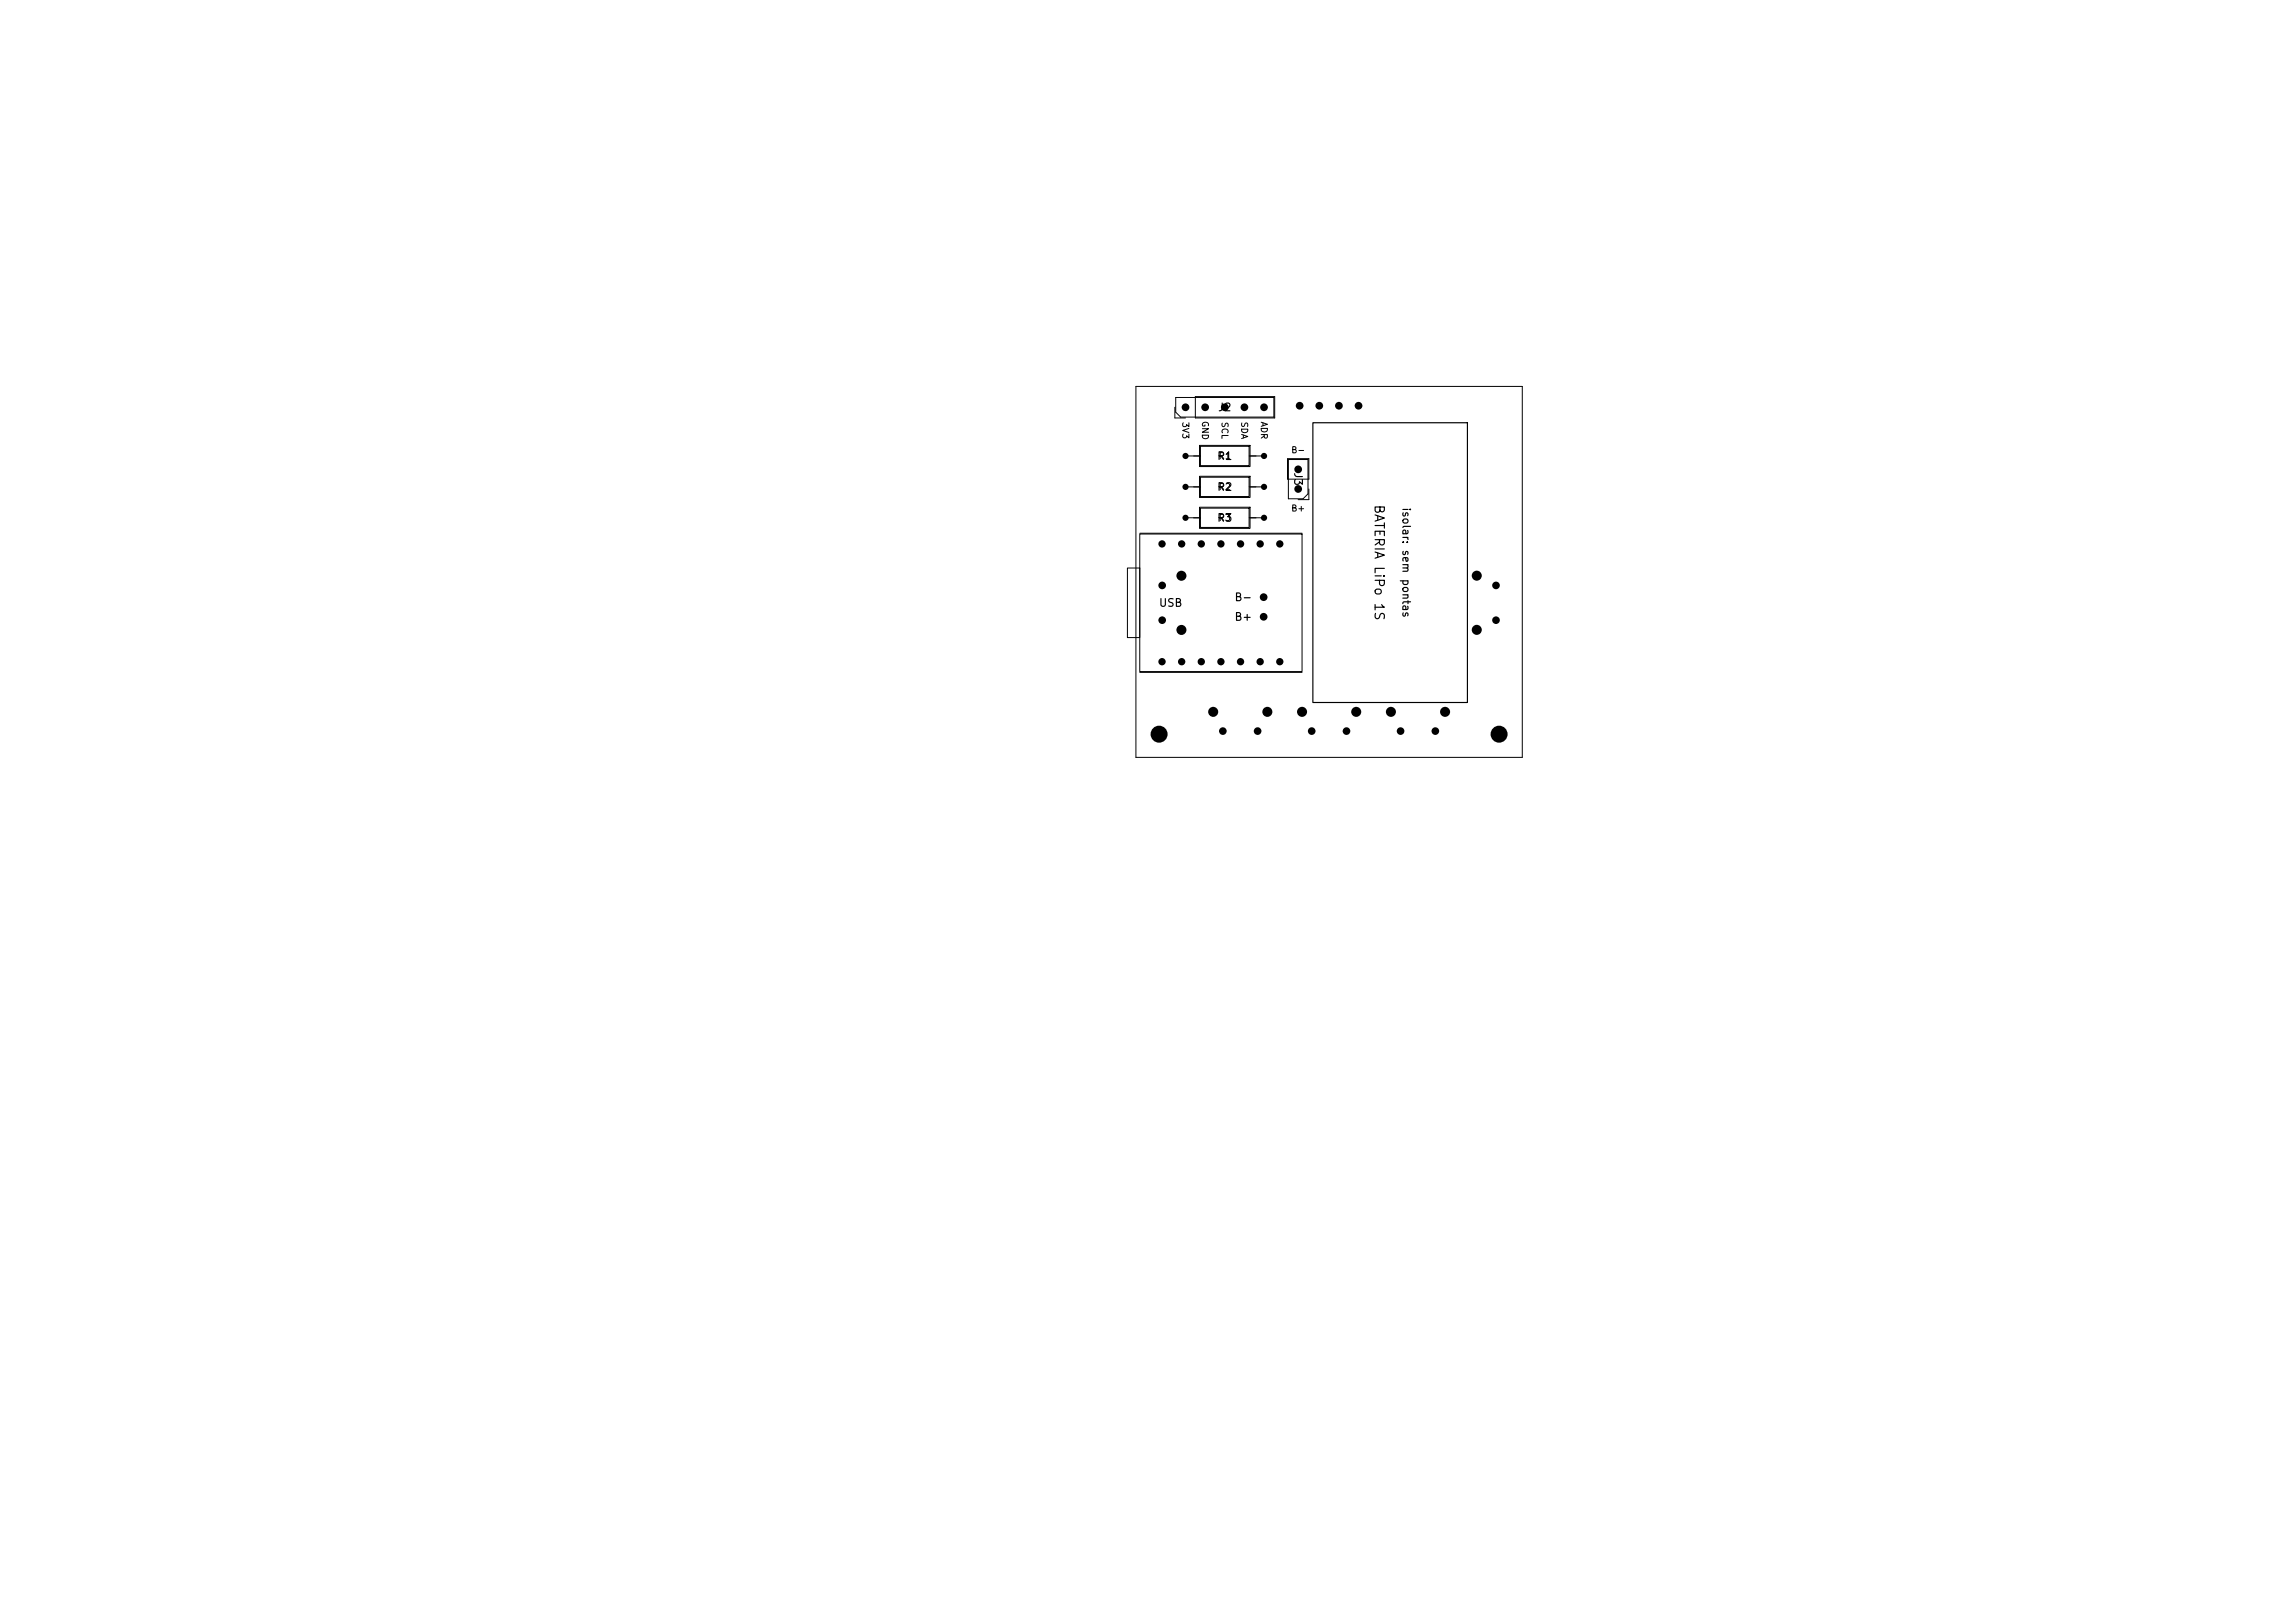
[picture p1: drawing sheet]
<svg xmlns="http://www.w3.org/2000/svg" width="297mm" height="210mm" viewBox="0 0 297 210" stroke-linecap="round" stroke-linejoin="round" font-family="sans-serif">
<defs><g id="words">
<text font-size="1.2" x="177.6" y="65.2" transform="rotate(90 177.6 65.2)">BATERIA LiPo 1S</text>
<g font-size="1">
<text x="157.5" y="53.5">J2</text>
<text x="157.4" y="59.8">R1</text>
<text x="157.4" y="63.8">R2</text>
<text x="167.2" y="61" transform="rotate(90 167.2 61)">J3</text>
<text x="181.2" y="65.6" transform="rotate(90 181.2 65.6)">isolar: sem pontas</text>
<text x="157.4" y="67.8">R3</text>
<text x="149.9" y="78.8">USB</text>
<text x="159.7" y="78">B-</text>
<text x="159.7" y="80.6">B+</text>
</g>
<g font-size=".8">
<text x="152.8" y="54.5" transform="rotate(90 152.8 54.5)">3V3</text>
<text x="155.4" y="54.4" transform="rotate(90 155.4 54.4)">GND</text>
<text x="157.9" y="54.5" transform="rotate(90 157.9 54.5)">SCL</text>
<text x="160.4" y="54.5" transform="rotate(90 160.4 54.5)">SDA</text>
<text x="163" y="54.5" transform="rotate(90 163 54.5)">ADR</text>
<text x="167" y="58.8">B-</text>
<text x="167" y="66.4">B+</text>
</g>
</g></defs>
<g fill="none" stroke="#000" stroke-width=".13">
<path d="M147 50h50v48h-50zM152 52.7v1.4h1.4M152.2 51.4h12.7v2.6h-12.1l-.6-.7zM153.4 59h2M154.7 51.3h10.3v2.8h-10.3zM155.2 57.6h6.6v2.8h-6.6zM155.4 57.7h6.3v2.6h-6.3zM161.7 59h1.9M166.6 59.4h2.8v2.6h-2.8zM166.7 59.5h2.6v4.4l-.7 .6h-1.9zM145.9 73.5h1.6v9h-1.6zM147.5 69.1h21v17.8h-21z"/>
<path d="M147.5 69h21M153.4 63h2M153.4 67h2M155.2 61.6h6.6v2.8h-6.6zM155.2 65.6h6.6v2.8h-6.6zM155.4 61.7h6.3v2.6h-6.3zM155.4 65.7h6.3v2.6h-6.3zM161.7 63h1.9M161.7 67h1.9M169.4 63.3v1.4h-1.4M147.5 87h21"/>
</g>
<path d="M169.9 54.7h20v36.2h-20z" fill="none" stroke="#000" stroke-width=".15"/>
<g fill="#000">
<circle cx="153.4" cy="59" r=".4"/>
<circle cx="153.4" cy="52.7" r=".5"/>
<circle cx="156" cy="52.7" r=".5"/>
<circle cx="158.5" cy="52.7" r=".5"/>
<circle cx="161" cy="52.7" r=".5"/>
<circle cx="163.6" cy="59" r=".4"/>
<circle cx="163.6" cy="52.7" r=".5"/>
<circle cx="168.2" cy="52.5" r=".5"/>
<circle cx="170.7" cy="52.5" r=".5"/>
<circle cx="173.3" cy="52.5" r=".5"/>
<circle cx="175.8" cy="52.5" r=".5"/>
<circle cx="150.4" cy="70.4" r=".47"/>
<circle cx="150.4" cy="75.8" r=".49"/>
<circle cx="152.9" cy="74.5" r=".65"/>
<circle cx="152.9" cy="70.4" r=".47"/>
<circle cx="153.4" cy="67" r=".4"/>
<circle cx="153.4" cy="63" r=".4"/>
<circle cx="155.5" cy="70.4" r=".47"/>
<circle cx="158" cy="70.4" r=".47"/>
<circle cx="160.5" cy="70.4" r=".47"/>
<circle cx="163.1" cy="70.4" r=".47"/>
<circle cx="163.5" cy="79.8" r=".5"/>
<circle cx="163.5" cy="77.3" r=".5"/>
<circle cx="163.6" cy="67" r=".4"/>
<circle cx="163.6" cy="63" r=".4"/>
<circle cx="165.6" cy="70.4" r=".47"/>
<circle cx="168" cy="63.3" r=".5"/>
<circle cx="168" cy="60.7" r=".5"/>
<circle cx="191.1" cy="74.5" r=".65"/>
<circle cx="193.6" cy="75.8" r=".49"/>
<circle cx="150" cy="95" r="1.1"/>
<circle cx="150.4" cy="85.6" r=".47"/>
<circle cx="150.4" cy="80.3" r=".49"/>
<circle cx="152.9" cy="81.5" r=".65"/>
<circle cx="152.9" cy="85.6" r=".47"/>
<circle cx="155.5" cy="85.6" r=".47"/>
<circle cx="157" cy="92.1" r=".65"/>
<circle cx="158" cy="85.6" r=".47"/>
<circle cx="158.3" cy="94.6" r=".49"/>
<circle cx="160.5" cy="85.6" r=".47"/>
<circle cx="162.8" cy="94.6" r=".5"/>
<circle cx="163.1" cy="85.6" r=".47"/>
<circle cx="164" cy="92.1" r=".65"/>
<circle cx="165.6" cy="85.6" r=".47"/>
<circle cx="168.5" cy="92.1" r=".65"/>
<circle cx="169.8" cy="94.6" r=".49"/>
<circle cx="174.3" cy="94.6" r=".5"/>
<circle cx="175.5" cy="92.1" r=".65"/>
<circle cx="180" cy="92.1" r=".65"/>
<circle cx="181.3" cy="94.6" r=".49"/>
<circle cx="185.8" cy="94.6" r=".5"/>
<circle cx="187" cy="92.1" r=".65"/>
<circle cx="191.1" cy="81.5" r=".65"/>
<circle cx="193.6" cy="80.3" r=".49"/>
<circle cx="194" cy="95" r="1.1"/>
</g>
<use href="#words"/>
</svg>
